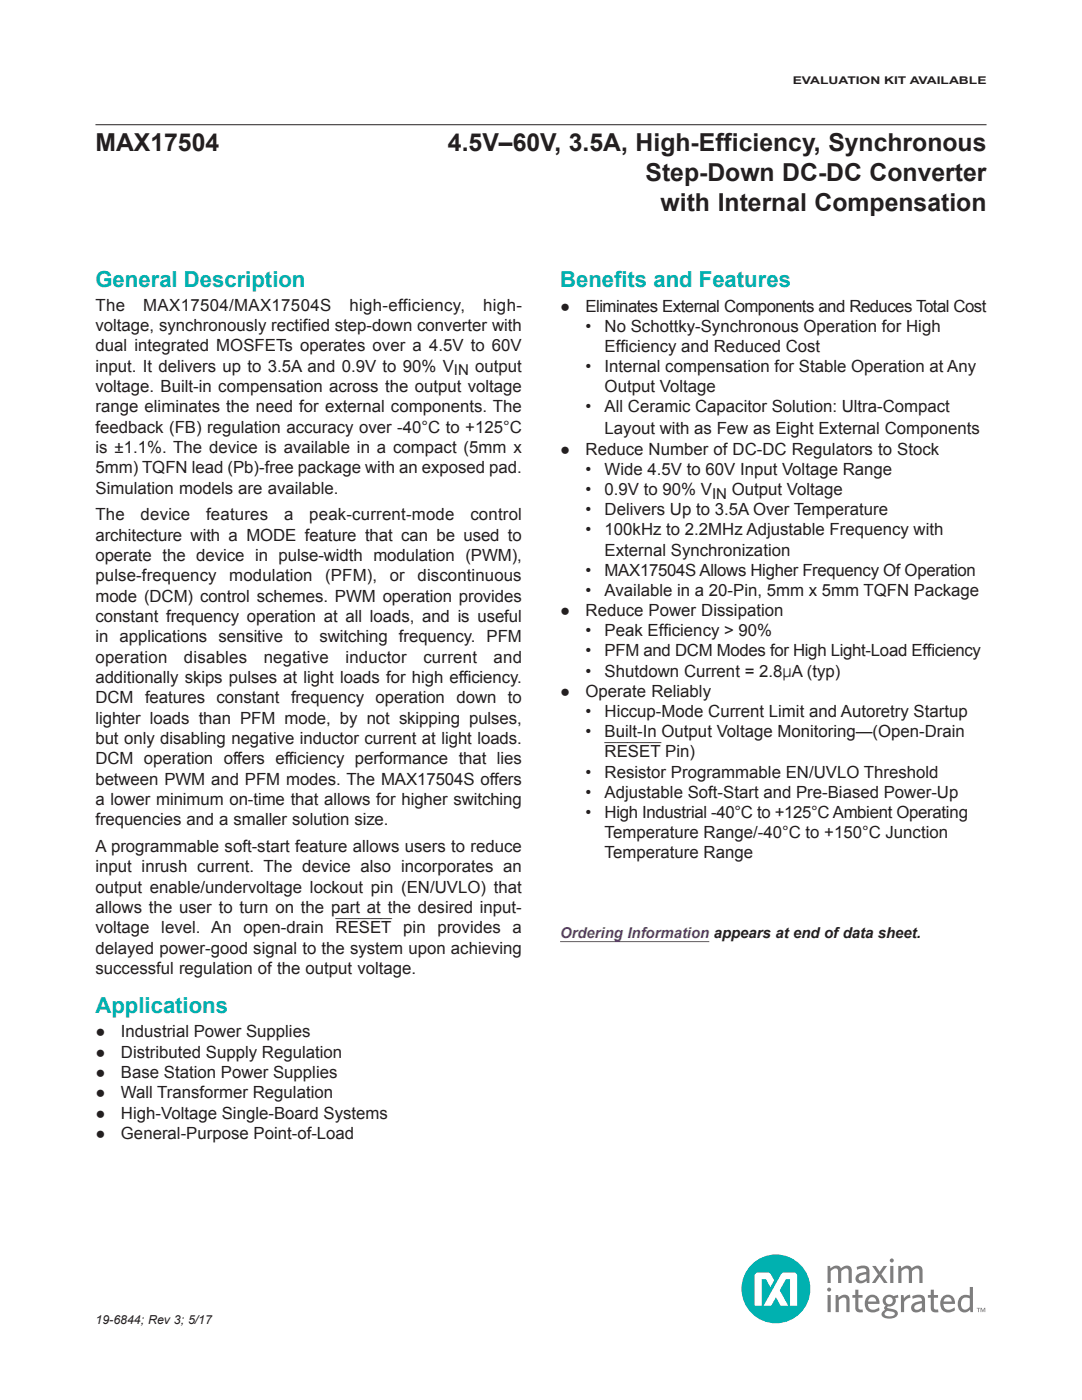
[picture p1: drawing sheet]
<svg xmlns="http://www.w3.org/2000/svg" width="216mm" height="279mm" viewBox="0 0 216 279" stroke-linecap="round" stroke-linejoin="round" font-family="sans-serif">
<defs><g id="words">
<g font-size="4.9" fill="#231f20">
<text x="19" y="30.2">MAX17504</text>
<text x="89.4" y="30.2">4.5V–60V, 3.5A, High-Efficiency, Synchronous</text>
<text x="128.8" y="36.1">Step-Down DC-DC Converter</text>
<text x="131.8" y="42">with Internal Compensation</text>
</g>
<g font-size="4.4" fill="#00b1b0">
<text x="19" y="57.2">General Description</text>
<text x="111.8" y="57.2">Benef</text>
<text x="122.5" y="57.2">its and Features</text>
<text x="19" y="202.2">Applications</text>
</g>
<g font-size="3.4" fill="#231f20">
<text x="19" y="62">The</text>
<text x="28.6" y="62">MAX17504/MAX17504S</text>
<text x="69.7" y="62">high-efficiency,</text>
<text x="96.4" y="62">high-</text>
<text x="111.8" y="62.2">●</text>
<text x="116.8" y="62.2">Eliminates External Components and Reduces Total Cost</text>
<text x="19" y="66.1">voltage, synchronously rectified step-down converter with</text>
<text x="19" y="70.1">dual integrated MOSFETs operates over a 4.5V to 60V</text>
<text x="116.8" y="66.2">•</text>
<text x="120.6" y="66.2">No Schottky-Synchronous Operation for High</text>
<text x="120.6" y="70.2">Eff</text>
<text x="123.8" y="70.2">iciency and Reduced Cost</text>
<text x="19" y="74.2">input. It delivers up to 3.5A and 0.9V to 90% VIN output</text>
<text x="116.8" y="74.2">•</text>
<text x="120.6" y="74.2">Internal compensation for Stable Operation at Any</text>
<text x="19" y="78.2">voltage. Built-in compensation across the output voltage</text>
<text x="19" y="82.3">range eliminates the need for external components. The</text>
<text x="116.8" y="82.3">•</text>
<text x="120.6" y="78.3">Output Voltage</text>
<text x="120.6" y="82.3">All Ceramic Capacitor Solution: Ultra-Compact</text>
<text x="19" y="86.3">feedback (FB) regulation accuracy over -40°C to +125°C</text>
<text x="120.6" y="86.5">Layout with as Few as Eight External Components</text>
<text x="19" y="90.4">is ±1.1%. The device is available in a compact (5mm x</text>
<text x="19" y="94.5">5mm) TQFN lead (Pb)-free package with an exposed pad.</text>
<text x="111.8" y="90.8">●</text>
<text x="116.8" y="90.8">Reduce Number of DC-DC Regulators to Stock</text>
<text x="116.8" y="94.8">•</text>
<text x="120.6" y="94.8">Wide 4.5V to 60V Input Voltage Range</text>
<text x="19" y="98.5">Simulation models are available.</text>
<text x="116.8" y="98.8">•</text>
<text x="120.6" y="98.8">0.9V to 90% VIN Output Voltage</text>
<text x="19" y="103.8">The</text>
<text x="19" y="107.9">architecture with a MODE feature that can be used to</text>
<text x="28.1" y="103.8">device</text>
<text x="41.1" y="103.8">features</text>
<text x="56.7" y="103.8">a</text>
<text x="61.7" y="103.8">peak-current-mode</text>
<text x="93.9" y="103.8">control</text>
<text x="116.8" y="102.8">•</text>
<text x="116.8" y="106.8">•</text>
<text x="120.6" y="102.8">Delivers Up to 3.5A Over Temperature</text>
<text x="120.6" y="106.8">100kHz to 2.2MHz Adjustable Frequency with</text>
<text x="19" y="112">operate the device in pulse-width modulation (PWM),</text>
<text x="120.6" y="110.9">External Synchronization</text>
<text x="19" y="116">pulse-frequency</text>
<text x="45.8" y="116">modulation</text>
<text x="64.9" y="116">(PFM),</text>
<text x="77.8" y="116">or</text>
<text x="83.3" y="116">discontinuous</text>
<text x="116.8" y="114.9">•</text>
<text x="116.8" y="118.9">•</text>
<text x="120.6" y="114.9">MAX17504S Allows Higher Frequency Of Operation</text>
<text x="120.6" y="118.9">Available in a 20-Pin, 5mm x 5mm TQFN Package</text>
<text x="19" y="120.1">mode (DCM) control schemes. PWM operation provides</text>
<text x="19" y="124.1">constant frequency operation at all loads, and is useful</text>
<text x="111.8" y="123">●</text>
<text x="116.8" y="123">Reduce Power Dissipation</text>
<text x="19" y="128.2">in applications sensitive to switching frequency. PFM</text>
<text x="116.8" y="127">•</text>
<text x="116.8" y="131">•</text>
<text x="120.6" y="127">Peak Eff</text>
<text x="120.6" y="131">PFM and DCM Modes for High Light-Load Eff</text>
<text x="132.4" y="127">iciency &gt; 90%</text>
<text x="184.9" y="131">iciency</text>
<text x="19" y="132.2">operation</text>
<text x="19" y="136.3">additionally skips pulses at light loads for high efficiency.</text>
<text x="36.7" y="132.2">disables</text>
<text x="52.6" y="132.2">negative</text>
<text x="68.9" y="132.2">inductor</text>
<text x="84.5" y="132.2">current</text>
<text x="98.5" y="132.2">and</text>
<text x="116.8" y="135">•</text>
<text x="120.6" y="135">Shutdown Current = 2.8FA (typ)</text>
<text x="19" y="140.4">DCM features constant frequency operation down to</text>
<text x="111.8" y="139.1">●</text>
<text x="116.8" y="139.1">Operate Reliably</text>
<text x="116.8" y="143.1">•</text>
<text x="120.6" y="143.1">Hiccup-Mode Current Limit and Autoretry Startup</text>
<text x="19" y="144.4">lighter loads than PFM mode, by not skipping pulses,</text>
<text x="19" y="148.5">but only disabling negative inductor current at light loads.</text>
<text x="116.8" y="147.1">•</text>
<text x="120.6" y="147.1">Built-In Output Voltage Monitoring—(Open-Drain</text>
<text x="19" y="152.5">DCM operation offers efficiency performance that lies</text>
<text x="116.8" y="155.2">•</text>
<text x="120.6" y="151.2">RESET Pin)</text>
<text x="120.6" y="155.2">Resistor Programmable EN/UVLO Threshold</text>
<text x="19" y="156.6">between PWM and PFM modes. The MAX17504S offers</text>
<text x="19" y="160.6">a lower minimum on-time that allows for higher switching</text>
<text x="116.8" y="159.2">•</text>
<text x="120.6" y="159.2">Adjustable Soft-Start and Pre-Biased Power-Up</text>
<text x="19" y="164.7">frequencies and a smaller solution size.</text>
<text x="116.8" y="163.2">•</text>
<text x="120.6" y="163.2">High Industrial -40°C to +125°C Ambient Operating</text>
<text x="120.6" y="167.2">Temperature Range/-40°C to +150°C Junction</text>
<text x="19" y="170">A programmable soft-start feature allows users to reduce</text>
<text x="120.6" y="171.3">Temperature Range</text>
<text x="19" y="174.1">input inrush current. The device also incorporates an</text>
<text x="19" y="178.1">output enable/undervoltage lockout pin (EN/UVLO) that</text>
<text x="19" y="182.2">allows the user to turn on the part at the desired input-</text>
<text x="19" y="186.3">voltage level. An open-drain</text>
<text x="19" y="190.3">delayed power-good signal to the system upon achieving</text>
<text x="67" y="186.3">RESET pin provides a</text>
<text x="19" y="194.4">successful regulation of the output voltage.</text>
<text x="19" y="207">●</text>
<text x="24.1" y="207">Industrial Power Supplies</text>
<text x="19" y="211.1">●</text>
<text x="19" y="215.1">●</text>
<text x="24.1" y="211.1">Distributed Supply Regulation</text>
<text x="24.1" y="215.1">Base Station Power Supplies</text>
<text x="19" y="219.2">●</text>
<text x="24.1" y="219.2">Wall Transformer Regulation</text>
<text x="19" y="223.2">●</text>
<text x="19" y="227.3">●</text>
<text x="24.1" y="223.2">High-Voltage Single-Board Systems</text>
<text x="24.1" y="227.3">General-Purpose Point-of-Load</text>
</g>
<text font-size="3" fill="#6e298d" x="111.8" y="187.2">Ordering Information appears at end of data sheet.</text>
<text font-size="2.5" fill="#231f20" x="19" y="264.2">19-6844; Rev 3; 5/17</text>
<text font-size="2.1" fill="#231f20" x="158.2" y="16.8">EVALUATION KIT AVAILABLE</text>
</g></defs>
<path d="M111.8 187.9h29.7" fill="none" stroke="#6e298d" stroke-width=".2"/>
<path d="M19.1 24.9h177.7" fill="none" stroke="#231f20" stroke-width=".2"/>
<circle cx="154.8" cy="257.2" r="6.9" fill="#00b1b0"/>
<path d="M156 254.1l-3.6 6.5h1.5l.9-1.7 1 1.7h1.5l-1.7-3.1 1.2-2.2h.8v5.3h1.5v-5.9a.7 .7 0 0 0-.7-.7h-1.9zM150.8 254.2l-.2 .5v5.9h1.4v-5.3h.8l.9 1.6 .8-1.4-.7-1.2-.4-.3h-2.1z" fill="#fff"/>
<g fill="#7e8082">
<path d="M166.7 258.5h.5l.1 .4 .3-.2a1.12 1.12 0 0 1 1.2-.3 1.12 1.12 0 0 1 .7 1v2.5h-.6v-2.4a.59 .59 0 0 0-.4-.5 .59 .59 0 0 0-.6 .1l-.5 .4v2.4h-.7z"/>
<path d="M170.7 257.4h.6v1.1h.8v.5h-.8v2.1l.2 .2h.6l.1 .6h-.3a.95 .95 0 0 1-1.2-.9v-2h-.6v-.5h.6z"/>
<path d="M185.7 257.4h.6v1.1h.9v.5h-.9l.1 2.1 .1 .2h.7l.1 .6h-.4a.95 .95 0 0 1-1.2-.9v-2h-.6v-.5h.6z"/>
<path d="M179.8 258.5h.5l.1 .6a1.51 1.51 0 0 1 1.2-.7l.1 .6a1.56 1.56 0 0 0-1.3 .8v2.1h-.6z"/>
<path d="M165.1 252.6h.5l.1 .5a1.24 1.24 0 0 1 2.1 0l.2-.2a1.1 1.1 0 0 1 1.2-.3 1.1 1.1 0 0 1 .8 1v2.5h-.7v-2.7a.89 .89 0 0 0-1.4 .3v2.4h-.7v-2.7a.89 .89 0 0 0-1.4 .3v2.4h-.7z"/>
<path d="M179.2 252.6h.6v.5a1.24 1.24 0 0 1 2.1 0l.3-.2a1.1 1.1 0 0 1 1.1-.3 1.1 1.1 0 0 1 .8 1v2.5h-.7v-2.7a.89 .89 0 0 0-1.4 .3v2.4h-.7v-2.7a.89 .89 0 0 0-1.4 .3v2.4h-.7z"/>
<path d="M174 252.6h.7l.8 1.2 .8-1.2h.7l-1.1 1.7 1.2 1.8h-.7l-.9-1.3-.8 1.3h-.7l1.2-1.8z"/>
<path d="M165 257.4a.4 .4 0 0 1 .8 0 .4 .4 0 0 1-.8 0zM165.1 258.5h.7v3.4h-.7z"/>
<path d="M173 258.9a1.48 1.48 0 0 1 1.8-.3 1.48 1.48 0 0 1 .7 1.6h-2.3a1.13 1.13 0 0 0 .6 1.1 1.13 1.13 0 0 0 1.3-.2l.3-.2 .1 .6a1.76 1.76 0 0 1-2.2 .2 1.76 1.76 0 0 1-.7-2.1zM173.5 259.1l-.3 .6h1.7a.8 .8 0 0 0-.5-.7 .8 .8 0 0 0-.9 .1z"/>
<path d="M176.4 258.8a1.46 1.46 0 0 1 1.9-.1l.9-.3 .1 .6h-.7a1.2 1.2 0 0 1-.2 1.3 1.2 1.2 0 0 1-1.2 .4l-.1 .3 .9 .2a.98 .98 0 0 1 1.1 1.3 2.26 2.26 0 0 1-3.1 .1 .88 .88 0 0 1 .6-1.2l-.2-.4 .4-.4a1.14 1.14 0 0 1-.4-1.8zM176.8 261.8l-.3 .4a1.31 1.31 0 0 0 2.1 0 1.55 1.55 0 0 0-1.8-.4zM176.7 259.6a.75 .75 0 0 0 1.5 0 .75 .75 0 0 0-1.5 0z"/>
<path d="M182 258.7l1-.3a1.14 1.14 0 0 1 1.6 1.1v2.4h-.5l-.1-.5-.2 .2a1.09 1.09 0 0 1-1.5 .2 1.09 1.09 0 0 1-.3-1.5 3 3 0 0 1 1.9-.7 .65 .65 0 0 0-.2-.6 .65 .65 0 0 0-.7-.1l-.9 .3zM182.6 260.5a.51 .51 0 0 0-.1 .7 .51 .51 0 0 0 .7 .2l.7-.5v-.8z"/>
<path d="M188 258.9a1.48 1.48 0 0 1 1.8-.3 1.48 1.48 0 0 1 .8 1.6h-2.4a1.13 1.13 0 0 0 .7 1.1 1.13 1.13 0 0 0 1.3-.2l.3-.2 .1 .6a1.76 1.76 0 0 1-2.2 .2 1.76 1.76 0 0 1-.7-2.1zM188.6 259.1l-.3 .6h1.6a.8 .8 0 0 0-.4-.7 .8 .8 0 0 0-.9 .1z"/>
<path d="M193.5 256.8h.6v5.1h-.5v-.5a1.38 1.38 0 0 1-1.7 .4 1.38 1.38 0 0 1-.8-1.5 1.65 1.65 0 0 1 2.4-1.7zM192.1 259.2a1.58 1.58 0 0 0 .1 2.1 1.03 1.03 0 0 0 1.3-.5v-1.7l-.8-.2z"/>
<path d="M170.9 252.9l1-.3a1.14 1.14 0 0 1 1.6 1.1v2.4h-.5l-.1-.5-.2 .2a1.09 1.09 0 0 1-1.5 .2 1.09 1.09 0 0 1-.3-1.5 3 3 0 0 1 2-.7 .65 .65 0 0 0-.3-.6 .65 .65 0 0 0-.7-.1l-.9 .3zM171.5 254.7a.51 .51 0 0 0-.1 .7 .51 .51 0 0 0 .7 .2l.8-.5v-.8z"/>
<path d="M177.5 251.6a.45 .45 0 0 1 .9 0 .45 .45 0 0 1-.9 0zM177.6 252.6h.7v3.5h-.7z"/>
<path d="M194.9 261h.7v.1h-.3v.8h-.1v-.8h-.3zM195.7 261h.2l.2 .6 .3-.6h.2v.9h-.1v-.7l-.3 .7-.4-.7v.7h-.1z"/>
</g>
<use href="#words"/>
</svg>
